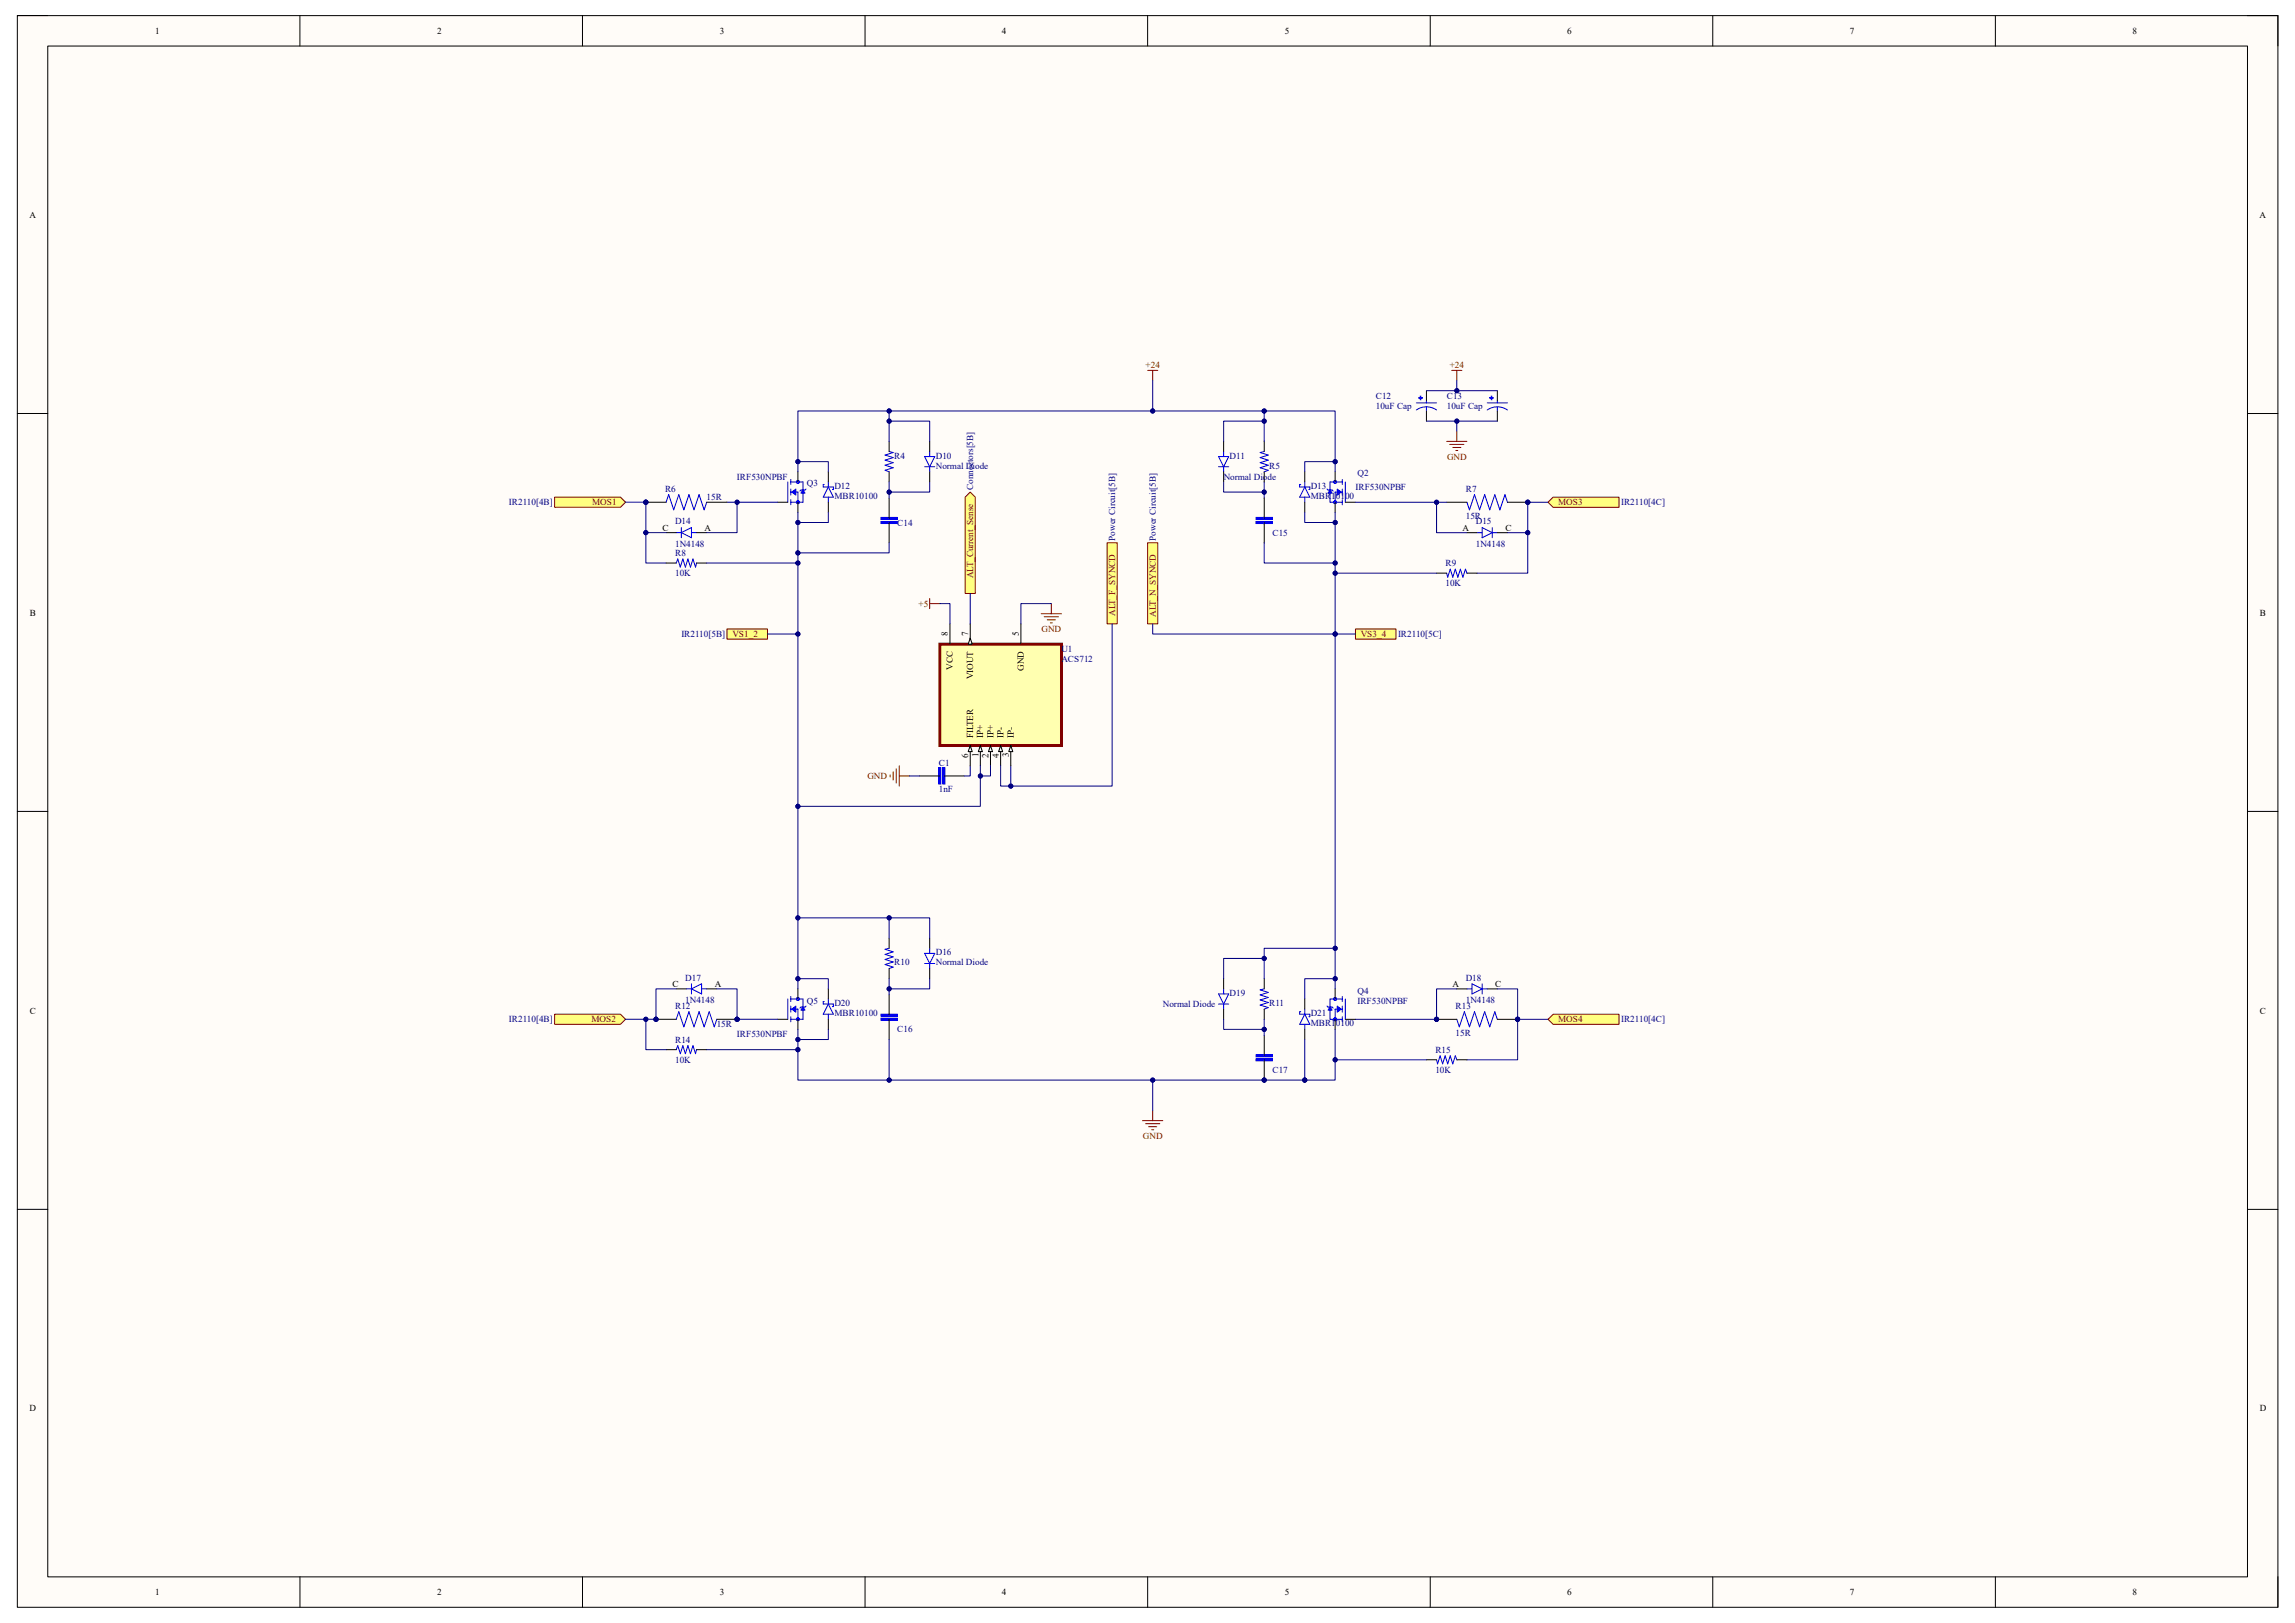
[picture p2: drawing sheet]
<svg xmlns="http://www.w3.org/2000/svg" width="297mm" height="210mm" viewBox="0 0 297 210" stroke-linecap="round" stroke-linejoin="round" font-family="sans-serif">
<defs><g id="words">
<g font-size="1.2">
<text x="20.1" y="4.4">1</text>
<text x="56.6" y="4.4">2</text>
<text x="93.2" y="4.4">3</text>
<text x="129.7" y="4.4">4</text>
<text x="166.3" y="4.4">5</text>
<text x="202.8" y="4.4">6</text>
<text x="239.4" y="4.4">7</text>
<text x="276" y="4.4">8</text>
<text x="3.8" y="28.2">A</text>
<text x="292.4" y="28.2">A</text>
<text x="85.7" y="68.7">C</text>
<text x="91.2" y="68.7">A</text>
<text x="189.3" y="68.7">A</text>
<text x="194.8" y="68.7">C</text>
<text x="3.9" y="79.7">B</text>
<text x="122.7" y="82.3" transform="rotate(-90 122.7 82.3)">8</text>
<text x="125.3" y="82.3" transform="rotate(-90 125.3 82.3)">7</text>
<text x="131.9" y="82.3" transform="rotate(-90 131.9 82.3)">5</text>
<text x="292.5" y="79.7">B</text>
<text x="123.3" y="86.7" transform="rotate(-90 123.3 86.7)">VCC</text>
<text x="125.9" y="87.9" transform="rotate(-90 125.9 87.9)">VIOUT</text>
<text x="132.5" y="86.8" transform="rotate(-90 132.5 86.8)">GND</text>
<text x="125.9" y="95.5" transform="rotate(-90 125.9 95.5)">FILTER</text>
<text x="127.3" y="95.5" transform="rotate(-90 127.3 95.5)">IP+</text>
<text x="128.6" y="95.5" transform="rotate(-90 128.6 95.5)">IP+</text>
<text x="129.9" y="95.5" transform="rotate(-90 129.9 95.5)">IP-</text>
<text x="131.2" y="95.5" transform="rotate(-90 131.2 95.5)">IP-</text>
<text x="125.3" y="98" transform="rotate(-90 125.3 98)">6</text>
<text x="126.6" y="98" transform="rotate(-90 126.6 98)">1</text>
<text x="127.9" y="98" transform="rotate(-90 127.9 98)">2</text>
<text x="129.2" y="98.1" transform="rotate(-90 129.2 98.1)">4</text>
<text x="130.6" y="98" transform="rotate(-90 130.6 98)">3</text>
<text x="3.9" y="131.1">C</text>
<text x="87" y="127.7">C</text>
<text x="92.5" y="127.7">A</text>
<text x="188" y="127.7">A</text>
<text x="193.5" y="127.7">C</text>
<text x="292.4" y="131.1">C</text>
<text x="3.8" y="182.6">D</text>
<text x="292.4" y="182.6">D</text>
<text x="20.1" y="206.4">1</text>
<text x="56.6" y="206.4">2</text>
<text x="93.2" y="206.4">3</text>
<text x="129.7" y="206.4">4</text>
<text x="166.3" y="206.4">5</text>
<text x="202.8" y="206.4">6</text>
<text x="239.4" y="206.4">7</text>
<text x="276" y="206.4">8</text>
</g>
<g font-size="1.2" fill="#800000">
<text x="148.3" y="47.7">+24</text>
<text x="187.6" y="47.7">+24</text>
<text x="187.3" y="59.5">GND</text>
<text x="76.6" y="65.4">MOS1</text>
<text x="201.6" y="65.4">MOS3</text>
<text x="125.9" y="74.8" transform="rotate(-90 125.9 74.8)">ALT_Current_Sense</text>
<text x="94.8" y="82.4">VS1_2</text>
<text x="118.9" y="78.5">+5</text>
<text x="134.8" y="81.8">GND</text>
<text x="144.3" y="79.7" transform="rotate(-90 144.3 79.7)">ALT_F_SYNCD</text>
<text x="149.6" y="79.8" transform="rotate(-90 149.6 79.8)">ALT_N_SYNCD</text>
<text x="176.1" y="82.4">VS3_4</text>
<text x="112.3" y="100.8">GND</text>
<text x="76.5" y="132.3">MOS2</text>
<text x="201.6" y="132.3">MOS4</text>
<text x="147.9" y="147.4">GND</text>
</g>
<g font-size="1.2" fill="#000080">
<text x="178.1" y="51.6">C12</text>
<text x="178.1" y="52.9">10uF Cap</text>
<text x="187.2" y="51.6">C13</text>
<text x="187.2" y="52.9">10uF Cap</text>
<text x="115.7" y="59.4">R4</text>
<text x="121.1" y="59.4">D10</text>
<text x="159.1" y="59.4">D11</text>
<text x="65.9" y="65.4">IR2110[4B]</text>
<text x="86.1" y="63.6">R6</text>
<text x="91.4" y="64.7">15R</text>
<text x="95.4" y="62.1">IRF530NPBF</text>
<text x="104.4" y="62.9">Q3</text>
<text x="108" y="63.3">D12</text>
<text x="108" y="64.6">MBR10100</text>
<text x="121.1" y="60.7">Normal Diode</text>
<text x="125.9" y="63.4" transform="rotate(-90 125.9 63.4)">Connectors[5B]</text>
<text x="158.4" y="62.1">Normal Diode</text>
<text x="164.3" y="60.7">R5</text>
<text x="169.6" y="63.3">D13</text>
<text x="169.6" y="64.6">MBR10100</text>
<text x="175.4" y="63.4">IRF530NPBF</text>
<text x="175.7" y="61.6">Q2</text>
<text x="189.7" y="63.6">R7</text>
<text x="209.8" y="65.4">IR2110[4C]</text>
<text x="87.4" y="67.9">D14</text>
<text x="87.4" y="70.8">1N4148</text>
<text x="87.4" y="71.9">R8</text>
<text x="116.1" y="68">C14</text>
<text x="144.3" y="70" transform="rotate(-90 144.3 70)">Power Circuit[5B]</text>
<text x="149.6" y="70" transform="rotate(-90 149.6 70)">Power Circuit[5B]</text>
<text x="164.7" y="69.3">C15</text>
<text x="189.7" y="67.1">15R</text>
<text x="191" y="67.9">D15</text>
<text x="191" y="70.8">1N4148</text>
<text x="87.4" y="74.5">10K</text>
<text x="187.1" y="73.2">R9</text>
<text x="187.1" y="75.9">10K</text>
<text x="88.2" y="82.4">IR2110[5B]</text>
<text x="180.9" y="82.4">IR2110[5C]</text>
<text x="137.4" y="84.4">U1</text>
<text x="137.4" y="85.7">ACS712</text>
<text x="121.5" y="99.1">C1</text>
<text x="121.5" y="102.5">1nF</text>
<text x="115.7" y="124.9">R10</text>
<text x="121.1" y="123.6">D16</text>
<text x="121.1" y="124.9">Normal Diode</text>
<text x="87.4" y="130.5">R12</text>
<text x="88.7" y="126.9">D17</text>
<text x="88.7" y="129.8">1N4148</text>
<text x="104.4" y="129.9">Q5</text>
<text x="108" y="130.2">D20</text>
<text x="108" y="131.5">MBR10100</text>
<text x="150.5" y="130.3">Normal Diode</text>
<text x="159.1" y="128.9">D19</text>
<text x="164.3" y="130.2">R11</text>
<text x="169.6" y="131.5">D21</text>
<text x="175.7" y="128.6">Q4</text>
<text x="175.7" y="129.9">IRF530NPBF</text>
<text x="188.4" y="130.5">R13</text>
<text x="189.7" y="126.9">D18</text>
<text x="189.7" y="129.8">1N4148</text>
<text x="65.9" y="132.3">IR2110[4B]</text>
<text x="87.4" y="134.9">R14</text>
<text x="87.4" y="137.5">10K</text>
<text x="92.8" y="132.9">15R</text>
<text x="95.4" y="134.2">IRF530NPBF</text>
<text x="116.1" y="133.6">C16</text>
<text x="169.6" y="132.8">MBR10100</text>
<text x="185.8" y="136.2">R15</text>
<text x="188.4" y="134.1">15R</text>
<text x="209.8" y="132.3">IR2110[4C]</text>
<text x="164.7" y="138.9">C17</text>
<text x="185.8" y="138.9">10K</text>
</g>
</g></defs>
<path d="M2.2 2h292.6v206h-292.6z" fill-rule="evenodd" fill="#fffcf8"/>
<path d="M2.2 2h292.6v206h-292.6z" fill="none" stroke="#000" stroke-width=".13"/>
<path d="M6.2 6h284.7v198h-284.7z" fill-rule="evenodd" fill="#fffcf8"/>
<g fill="none" stroke="#000" stroke-width=".13">
<path d="M2.2 2h4M6.2 6h284.7v198h-284.7zM38.8 2v4M75.4 2v4M112 2v4M148.5 2v4M185.1 2v4M221.7 2v4M258.2 2v4M290.9 2h3.9v4M2.2 53.5h4M290.9 53.5h3.9"/>
<path d="M2.2 105h4M290.9 105h3.9M2.2 156.5h4M290.9 156.5h3.9M38.8 204v4M75.4 204v4M112 204v4M148.5 204v4M185.1 204v4M221.7 204v4M258.2 204v4M294.8 204v4"/>
</g>
<path d="M101.9 129.3v2.6M102.3 128.9v.7M102.3 130.2v.8M102.3 131.6v.6M102.3 130.6h1v1.3M102.3 129.3h1.6v2.6h-1.6M104.3 130.2l-.1 .1h-.5l-.2 .2" fill="none" stroke="#00f" stroke-width=".13"/>
<path d="M103.9 130.3l.3 .4h-.5z" fill="#00f"/>
<path d="M103.9 130.3l.3 .4h-.5z" fill="none" stroke="#00f" stroke-width=".13"/>
<path d="M102.5 130.6l.5-.4v.8z" fill="#00f"/>
<g fill="none" stroke="#00f" stroke-width=".13">
<path d="M101.9 62.4v2.6M102.3 62v.7M102.3 63.3v.8M102.3 64.7v.6M102.3 63.7h1v1.3M102.3 62.4h1.6v2.6h-1.6M104.3 63.3l-.1 .1h-.5l-.2 .1M102.5 130.6l.5-.4v.8z"/>
<circle cx="103.3" cy="131.9" r=".19"/>
<circle cx="103.3" cy="129.3" r=".19"/>
</g>
<path d="M100.6 131.9h1.3M103.3 128v1.3M103.3 131.9v1.3" fill="none" stroke="#000" stroke-width=".13"/>
<path d="M103.9 63.4l.3 .4h-.5z" fill="#00f"/>
<path d="M103.9 63.4l.3 .4h-.5z" fill="none" stroke="#00f" stroke-width=".13"/>
<path d="M102.5 63.7l.5-.4v.8z" fill="#00f"/>
<g fill="none" stroke="#00f" stroke-width=".13">
<path d="M102.5 63.7l.5-.4v.8zM171.7 130.2l.2 .1h.5l.1 .2M172.1 129.3v2.6h1.6M172.1 129.3h1.6M173.7 128.9v.7M173.7 130.2v.8M173.7 131.6v.6M173.7 130.6h-.9v1.3M174.1 129.3v2.6"/>
<circle cx="103.3" cy="65" r=".19"/>
<circle cx="103.3" cy="62.4" r=".19"/>
<circle cx="103.3" cy="65" r=".18"/>
<circle cx="103.3" cy="62.4" r=".18"/>
</g>
<path d="M100.6 65h1.3M103.3 61v1.4M103.3 65v1.3" fill="none" stroke="#000" stroke-width=".13"/>
<path d="M172.1 130.3l.3 .4h-.5z" fill="#00f"/>
<path d="M172.1 130.3l.3 .4h-.5z" fill="none" stroke="#00f" stroke-width=".13"/>
<path d="M173.1 130.2l.5 .4-.5 .4z" fill="#00f"/>
<g fill="none" stroke="#00f" stroke-width=".13">
<path d="M171.7 63.3l.2 .1h.5l.1 .1M172.1 62.4v2.6h1.6M172.1 62.4h1.6M173.7 62v.7M173.7 63.3v.8M173.7 64.7v.6M173.7 63.7h-.9v1.3M174.1 62.4v2.6M173.1 130.2l.5 .4-.5 .4z"/>
<circle cx="172.8" cy="131.9" r=".19"/>
<circle cx="172.8" cy="129.3" r=".19"/>
</g>
<path d="M172.8 128v1.3M172.8 131.9v1.3M174.1 131.9h1.3" fill="none" stroke="#000" stroke-width=".13"/>
<path d="M172.1 63.4l.3 .4h-.5z" fill="#00f"/>
<path d="M172.1 63.4l.3 .4h-.5z" fill="none" stroke="#00f" stroke-width=".13"/>
<path d="M173.1 63.3l.5 .4-.5 .4z" fill="#00f"/>
<g fill="none" stroke="#00f" stroke-width=".13">
<path d="M173.1 63.3l.5 .4-.5 .4z"/>
<circle cx="172.8" cy="65" r=".19"/>
<circle cx="172.8" cy="62.4" r=".19"/>
<circle cx="172.8" cy="65" r=".18"/>
<circle cx="172.8" cy="62.4" r=".18"/>
</g>
<path d="M172.8 61v1.4M172.8 65v1.3M174.1 65h1.3" fill="none" stroke="#000" stroke-width=".13"/>
<path d="M148.5 47.9h1.3M149.2 47.9v1.3M147.9 145h2.6M148.3 145.4h1.8M148.7 145.8h1M149 146.2h.3M149.2 143.7v1.3" fill="none" stroke="#800000" stroke-width=".13"/>
<circle cx="83.6" cy="65" r=".26" fill="#000080"/>
<circle cx="83.6" cy="65" r=".26" fill="none" stroke="#000080" stroke-width=".13"/>
<path d="M86.2 65l.3-1 .7 2 .6-2 .7 2 .7-2 .6 2 .7-2 .6 2 .4-1" fill="none" stroke="#00f" stroke-width=".13"/>
<path d="M83.6 65h2.6" fill="none" stroke="#000" stroke-width=".13"/>
<circle cx="83.6" cy="65" r=".26" fill="#000080"/>
<circle cx="83.6" cy="65" r=".26" fill="none" stroke="#000080" stroke-width=".13"/>
<path d="M91.5 65h2.6" fill="none" stroke="#000" stroke-width=".13"/>
<circle cx="84.9" cy="131.9" r=".26" fill="#000080"/>
<circle cx="84.9" cy="131.9" r=".26" fill="none" stroke="#000080" stroke-width=".13"/>
<circle cx="95.4" cy="131.9" r=".26" fill="#000080"/>
<circle cx="95.4" cy="131.9" r=".26" fill="none" stroke="#000080" stroke-width=".13"/>
<path d="M87.5 131.9l.3-1 .7 2 .7-2 .6 2 .7-2 .6 2 .7-2 .6 2 .4-1" fill="none" stroke="#00f" stroke-width=".13"/>
<path d="M84.9 131.9h2.6" fill="none" stroke="#000" stroke-width=".13"/>
<circle cx="84.9" cy="131.9" r=".26" fill="#000080"/>
<circle cx="84.9" cy="131.9" r=".26" fill="none" stroke="#000080" stroke-width=".13"/>
<path d="M92.8 131.9h2.6" fill="none" stroke="#000" stroke-width=".13"/>
<circle cx="95.4" cy="131.9" r=".26" fill="#000080"/>
<circle cx="95.4" cy="131.9" r=".26" fill="none" stroke="#000080" stroke-width=".13"/>
<path d="M87.5 68.9h.7M88.2 68.9l1.3-.6v1.3zM88.2 68.3v1.3M89.5 68.9h.6M88.8 128h.7M89.5 127.3v1.3M89.5 128l1.3-.7v1.3zM90.8 128h.7" fill="none" stroke="#00f" stroke-width=".13"/>
<path d="M86.2 68.9h1.3M90.1 68.9h1.4M87.5 128h1.3M91.5 128h1.3" fill="none" stroke="#000" stroke-width=".13"/>
<path d="M71.8 64.3h8.5l.7 .7-.7 .6h-8.5z" fill-rule="evenodd" fill="#ffff80"/>
<path d="M71.8 64.3h8.5l.7 .7-.7 .6h-8.5z" fill="none" stroke="#800000" stroke-width=".13"/>
<path d="M71.8 131.2h8.5l.7 .7-.7 .6h-8.5z" fill-rule="evenodd" fill="#ffff80"/>
<path d="M71.8 131.2h8.5l.7 .7-.7 .6h-8.5z" fill="none" stroke="#800000" stroke-width=".13"/>
<circle cx="197.7" cy="65" r=".26" fill="#000080"/>
<circle cx="197.7" cy="65" r=".26" fill="none" stroke="#000080" stroke-width=".13"/>
<path d="M189.8 65l.4 1 .6-2 .7 2 .6-2 .7 2 .7-2 .6 2 .7-2 .3 1" fill="none" stroke="#00f" stroke-width=".13"/>
<path d="M195.1 65h2.6" fill="none" stroke="#000" stroke-width=".13"/>
<circle cx="197.7" cy="65" r=".26" fill="#000080"/>
<circle cx="197.7" cy="65" r=".26" fill="none" stroke="#000080" stroke-width=".13"/>
<path d="M187.2 65h2.6" fill="none" stroke="#000" stroke-width=".13"/>
<circle cx="196.4" cy="131.9" r=".26" fill="#000080"/>
<circle cx="196.4" cy="131.9" r=".26" fill="none" stroke="#000080" stroke-width=".13"/>
<circle cx="185.9" cy="131.9" r=".26" fill="#000080"/>
<circle cx="185.9" cy="131.9" r=".26" fill="none" stroke="#000080" stroke-width=".13"/>
<path d="M188.5 131.9l.4 1 .6-2 .7 2 .6-2 .7 2 .6-2 .7 2 .7-2 .3 1" fill="none" stroke="#00f" stroke-width=".13"/>
<path d="M193.8 131.9h2.6" fill="none" stroke="#000" stroke-width=".13"/>
<circle cx="196.4" cy="131.9" r=".26" fill="#000080"/>
<circle cx="196.4" cy="131.9" r=".26" fill="none" stroke="#000080" stroke-width=".13"/>
<path d="M185.9 131.9h2.6" fill="none" stroke="#000" stroke-width=".13"/>
<circle cx="185.9" cy="131.9" r=".26" fill="#000080"/>
<circle cx="185.9" cy="131.9" r=".26" fill="none" stroke="#000080" stroke-width=".13"/>
<path d="M191.2 68.9h.6M191.8 68.3l1.3 .6-1.3 .7zM193.1 68.3v1.3M193.1 68.9h.7M189.8 128h.7M190.5 127.3l1.3 .7-1.3 .6zM191.8 127.3v1.3M191.8 128h.7" fill="none" stroke="#00f" stroke-width=".13"/>
<path d="M189.8 68.9h1.4M193.8 68.9h1.3M188.5 128h1.3M192.5 128h1.3" fill="none" stroke="#000" stroke-width=".13"/>
<path d="M201 64.3h8.5v1.3h-8.5l-.7-.6z" fill-rule="evenodd" fill="#ffff80"/>
<path d="M201 64.3h8.5v1.3h-8.5l-.7-.6z" fill="none" stroke="#800000" stroke-width=".13"/>
<path d="M201 131.2h8.5v1.3h-8.5l-.7-.6z" fill-rule="evenodd" fill="#ffff80"/>
<path d="M201 131.2h8.5v1.3h-8.5l-.7-.6z" fill="none" stroke="#800000" stroke-width=".13"/>
<path d="M94.1 81.4h5.2v1.3h-5.2z" fill-rule="evenodd" fill="#ffff80"/>
<path d="M94.1 81.4h5.2v1.3h-5.2z" fill="none" stroke="#800000" stroke-width=".13"/>
<path d="M175.4 81.4h5.3v1.3h-5.3z" fill-rule="evenodd" fill="#ffff80"/>
<path d="M175.4 81.4h5.3v1.3h-5.3z" fill="none" stroke="#800000" stroke-width=".13"/>
<path d="M143.3 70.2h1.3v10.5h-1.3z" fill-rule="evenodd" fill="#ffff80"/>
<path d="M143.3 70.2h1.3v10.5h-1.3z" fill="none" stroke="#800000" stroke-width=".13"/>
<path d="M148.5 70.2h1.3v10.5h-1.3z" fill-rule="evenodd" fill="#ffff80"/>
<path d="M148.5 70.2h1.3v10.5h-1.3z" fill="none" stroke="#800000" stroke-width=".13"/>
<path d="M114 67.6h2.1M114 67.1h2.1M162.6 67.6h2.1M162.6 67.1h2.1M114 131.9h2.1M114 131.4h2.1" fill="none" stroke="#00f" stroke-width=".26"/>
<g fill="none" stroke="#00f" stroke-width=".13">
<path d="M115.1 58.4l.5 .2-1.1 .3 1.1 .3-1.1 .3 1.1 .4-1.1 .3 1.1 .3-1.1 .4 .6 .1M119.7 59.1h1.3l-.7 1.3zM120.3 58.4v.7M157.7 59.1h1.3l-.6 1.3zM158.4 58.4v.7M163.6 58.4l-.5 .2 1 .3-1 .3 1 .3-1 .4 1 .3-1 .3 1 .4-.5 .1M114 67.5h2.1v.2h-2.1zM114 67h2.1v.2h-2.1zM119.7 60.4h1.3M120.3 60.4v.6M157.7 60.4h1.3M158.4 60.4v.6"/>
<path d="M162.6 67.5h2.1v.2h-2.1zM162.6 67h2.1v.2h-2.1zM114 131.8h2.1v.2h-2.1zM114 131.2h2.1v.3h-2.1zM115.1 122.7l-.6 .1 1.1 .4-1.1 .3 1.1 .3-1.1 .4 1.1 .3-1.1 .3 1.1 .3-.5 .2M119.7 123.4h1.3l-.7 1.3zM119.7 124.7h1.3M120.3 122.7v.7M120.3 124.7v.6"/>
</g>
<g fill="none" stroke="#000" stroke-width=".13">
<path d="M115.1 57.1v1.3M120.3 57.1v1.3M158.4 57.1v1.3M163.6 57.1v1.3M115.1 61v1.4M115.1 64.5v2.6M115.1 67.6v2.6M120.3 61v1.4M158.4 61v1.4M163.6 61v1.4M163.6 64.5v2.6M163.6 67.6v2.6"/>
<path d="M115.1 121.4v1.3M115.1 125.3v1.3M115.1 128.7v2.7M115.1 131.9v2.6M120.3 121.4v1.3M120.3 125.3v1.3"/>
</g>
<circle cx="163.6" cy="139.8" r=".26" fill="#000080"/>
<circle cx="163.6" cy="139.8" r=".26" fill="none" stroke="#000080" stroke-width=".13"/>
<path d="M162.6 137.1h2.1M162.6 136.6h2.1" fill="none" stroke="#00f" stroke-width=".26"/>
<path d="M162.6 137h2.1v.3h-2.1zM162.6 136.5h2.1v.2h-2.1z" fill="none" stroke="#00f" stroke-width=".13"/>
<path d="M163.6 137.1v2.7" fill="none" stroke="#000" stroke-width=".13"/>
<circle cx="163.6" cy="139.8" r=".26" fill="#000080"/>
<circle cx="163.6" cy="139.8" r=".26" fill="none" stroke="#000080" stroke-width=".13"/>
<g fill="none" stroke="#000" stroke-width=".13">
<path d="M86.2 72.9h1.3M90.1 72.9h1.4M185.9 74.2h1.3M189.8 74.2h1.4M86.2 135.8h1.3M90.1 135.8h1.4M158.4 126.6v1.4M158.4 130.6v1.3M163.6 126.6v1.4M163.6 130.6v1.3M163.6 134v2.6M184.6 137.1h1.3"/>
<path d="M188.5 137.1h1.3"/>
</g>
<path d="M87.5 72.9l.2-.6 .3 1.1 .4-1.1 .3 1.1 .3-1.1 .4 1.1 .3-1.1 .3 1.1 .1-.5M187.2 74.2l.2 .5 .3-1.1 .3 1.1 .3-1.1 .4 1.1 .3-1.1 .3 1.1 .4-1.1 .1 .6M87.5 135.8l.2-.5 .3 1.1 .4-1.1 .3 1.1 .3-1.1 .4 1.1 .3-1.1 .3 1.1 .1-.6M157.7 128.6h1.3l-.6 1.3zM157.7 129.9h1.3M158.4 128v.6M158.4 129.9v.7M163.6 128l-.5 .1 1 .3-1 .3 1 .4-1 .3 1 .3-1 .4 1 .3-.5 .2M185.9 137.1l.1 .6 .4-1.1 .3 1.1 .3-1.1 .4 1.1 .3-1.1 .3 1.1 .3-1.1 .2 .5" fill="none" stroke="#00f" stroke-width=".13"/>
<path d="M183.8 51.3l.1 .4z" fill-rule="evenodd" fill="#00f"/>
<path d="M183.8 51.3l.1 .4z" fill="none" stroke="#00f" stroke-width=".13"/>
<path d="M183.6 51.5h.5h-.5z" fill-rule="evenodd" fill="#00f"/>
<path d="M183.3 53.1a2.29 2.29 0 0 1 2.6 0M183.3 52.1h2.6M183.6 51.5h.5h-.5zM184.6 51.9v.2M184.6 52.7v.5" fill="none" stroke="#00f" stroke-width=".13"/>
<path d="M184.6 50.6v1.3M184.6 53.2v1.3" fill="none" stroke="#000" stroke-width=".13"/>
<path d="M193 51.3l.1 .4z" fill-rule="evenodd" fill="#00f"/>
<path d="M193 51.3l.1 .4z" fill="none" stroke="#00f" stroke-width=".13"/>
<path d="M192.8 51.5h.5h-.5z" fill-rule="evenodd" fill="#00f"/>
<g fill="none" stroke="#00f" stroke-width=".13">
<path d="M192.5 53.1a2.29 2.29 0 0 1 2.6 0M192.5 52.1h2.6M192.8 51.5h.5h-.5zM193.8 51.9v.2M193.8 52.7v.5M106.7 62.7h-.2v.3h1.4v.3h-.2M107.2 63l.7 1.3h-1.4zM107.2 62.4v.6M107.2 64.3v.7M168.3 62.7h-.1v.3h1.3v.3h-.1M168.9 63l.6 1.3h-1.3zM168.9 62.4v.6"/>
<path d="M168.9 64.3v.7M106.7 129.6h-.2v.3h1.4v.4h-.2M107.2 129.3v.6M107.2 131.2v.7M107.2 129.9l.7 1.3h-1.4zM168.3 130.9h-.1v.3h1.3v.4h-.1M168.9 131.2l.6 1.3h-1.3zM168.9 130.6v.6M168.9 132.5v.7"/>
</g>
<path d="M193.8 50.6v1.3M193.8 53.2v1.3M107.2 61v1.4M107.2 65v1.3M168.9 61v1.4M168.9 65v1.3M107.2 128v1.3M107.2 131.9v1.3M168.9 129.3v1.3M168.9 133.2v1.3" fill="none" stroke="#000" stroke-width=".13"/>
<path d="M187.2 57.1h2.6M187.6 57.5h1.9M187.9 47.9h1.3M188 57.9h1.1M188.4 58.3h.3M188.5 47.9v1.3M188.5 55.8v1.3" fill="none" stroke="#800000" stroke-width=".13"/>
<path d="M121.6 83.4h15.8v13.1h-15.8z" fill-rule="evenodd" fill="#ffffb0"/>
<path d="M121.6 83.4h15.8v13.1h-15.8z" fill="none" stroke="#800000" stroke-width=".38"/>
<path d="M125.6 96.5v2.6" fill="none" stroke="#000" stroke-width=".13"/>
<path d="M125.6 96.5l.2 .8h-.5z" fill="#f8fcff"/>
<path d="M125.6 96.5l.2 .8h-.5zM126.9 96.5v2.6" fill="none" stroke="#000" stroke-width=".13"/>
<path d="M126.9 96.5l.2 .8h-.5z" fill="#f8fcff"/>
<path d="M126.9 96.5l.2 .8h-.5zM128.2 96.5v2.6" fill="none" stroke="#000" stroke-width=".13"/>
<path d="M128.2 96.5l.2 .8h-.5z" fill="#f8fcff"/>
<path d="M128.2 96.5l.2 .8h-.5zM129.5 96.5v2.6" fill="none" stroke="#000" stroke-width=".13"/>
<path d="M129.5 96.5l.3 .8h-.6z" fill="#f8fcff"/>
<path d="M129.5 96.5l.3 .8h-.6zM130.8 96.5v2.6" fill="none" stroke="#000" stroke-width=".13"/>
<path d="M130.8 96.5l.3 .8h-.5z" fill="#f8fcff"/>
<path d="M122.9 80.7v2.7M125.6 80.7v2.7M130.8 96.5l.3 .8h-.5z" fill="none" stroke="#000" stroke-width=".13"/>
<path d="M125.6 82.6l.2 .8h-.5z" fill="#f8fcff"/>
<path d="M125.6 82.6l.2 .8h-.5zM132.1 80.7v2.7M119 100.4h2.6M122.2 100.4h2.6" fill="none" stroke="#000" stroke-width=".13"/>
<path d="M120.3 77.4v1.4M120.3 78.1h1.3M134.7 79.4h2.7M135.1 79.8h1.9M136.1 78.1v1.3M115.6 99.9v1M116 99.5v1.8M116.4 99.1v2.6M135.5 80.2h1.1M135.9 80.6h.3M115.2 100.3v.2M116.4 100.4h1.3" fill="none" stroke="#800000" stroke-width=".13"/>
<path d="M121.6 99.4v2.1M122.2 99.4v2.1" fill="none" stroke="#00f" stroke-width=".26"/>
<path d="M121.5 99.4h.3v2.1h-.3zM122 99.4h.3v2.1h-.3z" fill="none" stroke="#00f" stroke-width=".13"/>
<path d="M125.6 63.7l.6 .6v12.5h-1.3v-12.5z" fill-rule="evenodd" fill="#ffff80"/>
<path d="M125.6 63.7l.6 .6v12.5h-1.3v-12.5z" fill="none" stroke="#800000" stroke-width=".13"/>
<path d="M95.4 65v3.9h-3.9" fill="none" stroke="#000080" stroke-width=".13"/>
<circle cx="95.4" cy="65" r=".26" fill="#000080"/>
<g fill="none" stroke="#000080" stroke-width=".13">
<path d="M83.6 65v3.9h2.6"/>
<circle cx="95.4" cy="65" r=".26"/>
</g>
<circle cx="83.6" cy="68.9" r=".26" fill="#000080"/>
<circle cx="83.6" cy="68.9" r=".26" fill="none" stroke="#000080" stroke-width=".13"/>
<circle cx="83.6" cy="65" r=".26" fill="#000080"/>
<g fill="none" stroke="#000080" stroke-width=".13">
<path d="M92.8 128h2.6v3.9"/>
<circle cx="83.6" cy="65" r=".26"/>
</g>
<circle cx="95.4" cy="131.9" r=".26" fill="#000080"/>
<g fill="none" stroke="#000080" stroke-width=".13">
<path d="M87.5 128h-2.6v3.9"/>
<circle cx="95.4" cy="131.9" r=".26"/>
</g>
<circle cx="84.9" cy="131.9" r=".26" fill="#000080"/>
<g fill="none" stroke="#000080" stroke-width=".13">
<path d="M81 65h2.6"/>
<circle cx="84.9" cy="131.9" r=".26"/>
</g>
<circle cx="83.6" cy="65" r=".26" fill="#000080"/>
<g fill="none" stroke="#000080" stroke-width=".13">
<path d="M95.4 131.9h5.2"/>
<circle cx="83.6" cy="65" r=".26"/>
</g>
<circle cx="95.4" cy="131.9" r=".26" fill="#000080"/>
<g fill="none" stroke="#000080" stroke-width=".13">
<path d="M185.9 65v3.9h3.9"/>
<circle cx="95.4" cy="131.9" r=".26"/>
</g>
<circle cx="185.9" cy="65" r=".26" fill="#000080"/>
<g fill="none" stroke="#000080" stroke-width=".13">
<path d="M197.7 65v3.9h-2.6"/>
<circle cx="185.9" cy="65" r=".26"/>
</g>
<circle cx="197.7" cy="68.9" r=".26" fill="#000080"/>
<circle cx="197.7" cy="68.9" r=".26" fill="none" stroke="#000080" stroke-width=".13"/>
<circle cx="197.7" cy="65" r=".26" fill="#000080"/>
<g fill="none" stroke="#000080" stroke-width=".13">
<path d="M188.5 128h-2.6v3.9"/>
<circle cx="197.7" cy="65" r=".26"/>
</g>
<circle cx="185.9" cy="131.9" r=".26" fill="#000080"/>
<g fill="none" stroke="#000080" stroke-width=".13">
<path d="M193.8 128h2.6v3.9"/>
<circle cx="185.9" cy="131.9" r=".26"/>
</g>
<circle cx="196.4" cy="131.9" r=".26" fill="#000080"/>
<g fill="none" stroke="#000080" stroke-width=".13">
<path d="M196.4 131.9h3.9"/>
<circle cx="196.4" cy="131.9" r=".26"/>
</g>
<circle cx="196.4" cy="131.9" r=".26" fill="#000080"/>
<g fill="none" stroke="#000080" stroke-width=".13">
<path d="M197.7 65h2.6"/>
<circle cx="196.4" cy="131.9" r=".26"/>
</g>
<circle cx="197.7" cy="65" r=".26" fill="#000080"/>
<g fill="none" stroke="#000080" stroke-width=".13">
<path d="M175.4 131.9h10.5"/>
<circle cx="197.7" cy="65" r=".26"/>
</g>
<circle cx="185.9" cy="131.9" r=".26" fill="#000080"/>
<g fill="none" stroke="#000080" stroke-width=".13">
<path d="M99.3 82h4"/>
<circle cx="185.9" cy="131.9" r=".26"/>
</g>
<circle cx="103.3" cy="82" r=".26" fill="#000080"/>
<g fill="none" stroke="#000080" stroke-width=".13">
<path d="M172.8 82h2.6"/>
<circle cx="103.3" cy="82" r=".26"/>
</g>
<circle cx="172.8" cy="82" r=".26" fill="#000080"/>
<g fill="none" stroke="#000080" stroke-width=".13">
<path d="M149.2 80.7v1.3h23.6"/>
<circle cx="172.8" cy="82" r=".26"/>
</g>
<circle cx="172.8" cy="82" r=".26" fill="#000080"/>
<g fill="none" stroke="#000080" stroke-width=".13">
<path d="M107.2 66.3v1.3h-3.9"/>
<circle cx="172.8" cy="82" r=".26"/>
</g>
<circle cx="103.3" cy="67.6" r=".26" fill="#000080"/>
<g fill="none" stroke="#000080" stroke-width=".13">
<path d="M168.9 66.3v1.3h3.9"/>
<circle cx="103.3" cy="67.6" r=".26"/>
</g>
<circle cx="172.8" cy="67.6" r=".26" fill="#000080"/>
<g fill="none" stroke="#000080" stroke-width=".13">
<path d="M103.3 126.6h3.9v1.4"/>
<circle cx="172.8" cy="67.6" r=".26"/>
</g>
<circle cx="103.3" cy="126.6" r=".26" fill="#000080"/>
<g fill="none" stroke="#000080" stroke-width=".13">
<path d="M172.8 126.6h-3.9v2.7"/>
<circle cx="103.3" cy="126.6" r=".26"/>
</g>
<circle cx="172.8" cy="126.6" r=".26" fill="#000080"/>
<g fill="none" stroke="#000080" stroke-width=".13">
<path d="M172.8 59.7h-3.9v1.3"/>
<circle cx="172.8" cy="126.6" r=".26"/>
</g>
<circle cx="172.8" cy="59.7" r=".26" fill="#000080"/>
<g fill="none" stroke="#000080" stroke-width=".13">
<path d="M103.3 59.7h3.9v1.3"/>
<circle cx="172.8" cy="59.7" r=".26"/>
</g>
<circle cx="103.3" cy="59.7" r=".26" fill="#000080"/>
<g fill="none" stroke="#000080" stroke-width=".13">
<path d="M120.3 62.4v1.3h-5.2"/>
<circle cx="103.3" cy="59.7" r=".26"/>
</g>
<circle cx="115.1" cy="63.7" r=".26" fill="#000080"/>
<g fill="none" stroke="#000080" stroke-width=".13">
<path d="M115.1 54.5h5.2v2.6"/>
<circle cx="115.1" cy="63.7" r=".26"/>
</g>
<circle cx="115.1" cy="54.5" r=".26" fill="#000080"/>
<g fill="none" stroke="#000080" stroke-width=".13">
<path d="M115.1 70.2v1.3h-11.8"/>
<circle cx="115.1" cy="54.5" r=".26"/>
</g>
<circle cx="103.3" cy="71.5" r=".26" fill="#000080"/>
<g fill="none" stroke="#000080" stroke-width=".13">
<path d="M158.4 62.4v1.3h5.2"/>
<circle cx="103.3" cy="71.5" r=".26"/>
</g>
<circle cx="163.6" cy="63.7" r=".26" fill="#000080"/>
<g fill="none" stroke="#000080" stroke-width=".13">
<path d="M163.6 54.5h-5.2v2.6"/>
<circle cx="163.6" cy="63.7" r=".26"/>
</g>
<circle cx="163.6" cy="54.5" r=".26" fill="#000080"/>
<g fill="none" stroke="#000080" stroke-width=".13">
<path d="M163.6 70.2v2.7h9.2"/>
<circle cx="163.6" cy="54.5" r=".26"/>
</g>
<circle cx="172.8" cy="72.9" r=".26" fill="#000080"/>
<g fill="none" stroke="#000080" stroke-width=".13">
<path d="M120.3 126.6v1.4h-5.2"/>
<circle cx="172.8" cy="72.9" r=".26"/>
</g>
<circle cx="115.1" cy="128" r=".26" fill="#000080"/>
<g fill="none" stroke="#000080" stroke-width=".13">
<path d="M149.2 139.8v3.9"/>
<circle cx="115.1" cy="128" r=".26"/>
</g>
<circle cx="149.2" cy="139.8" r=".26" fill="#000080"/>
<g fill="none" stroke="#000080" stroke-width=".13">
<path d="M168.9 134.5v5.3"/>
<circle cx="149.2" cy="139.8" r=".26"/>
</g>
<circle cx="168.9" cy="139.8" r=".26" fill="#000080"/>
<g fill="none" stroke="#000080" stroke-width=".13">
<path d="M115.1 134.5v5.3"/>
<circle cx="168.9" cy="139.8" r=".26"/>
</g>
<circle cx="115.1" cy="139.8" r=".26" fill="#000080"/>
<g fill="none" stroke="#000080" stroke-width=".13">
<path d="M115.1 121.4v-2.6h5.2v2.6"/>
<circle cx="115.1" cy="139.8" r=".26"/>
</g>
<circle cx="115.1" cy="118.8" r=".26" fill="#000080"/>
<g fill="none" stroke="#000080" stroke-width=".13">
<path d="M103.3 118.8h11.8"/>
<circle cx="115.1" cy="118.8" r=".26"/>
</g>
<circle cx="115.1" cy="118.8" r=".26" fill="#000080"/>
<circle cx="115.1" cy="118.8" r=".26" fill="none" stroke="#000080" stroke-width=".13"/>
<circle cx="103.3" cy="118.8" r=".26" fill="#000080"/>
<g fill="none" stroke="#000080" stroke-width=".13">
<path d="M107.2 133.2v1.3h-3.9"/>
<circle cx="103.3" cy="118.8" r=".26"/>
</g>
<circle cx="103.3" cy="134.5" r=".26" fill="#000080"/>
<g fill="none" stroke="#000080" stroke-width=".13">
<path d="M158.4 131.9v1.3h5.2"/>
<circle cx="103.3" cy="134.5" r=".26"/>
</g>
<circle cx="163.6" cy="133.2" r=".26" fill="#000080"/>
<g fill="none" stroke="#000080" stroke-width=".13">
<path d="M163.6 124h-5.2v2.6"/>
<circle cx="163.6" cy="133.2" r=".26"/>
</g>
<circle cx="163.6" cy="124" r=".26" fill="#000080"/>
<g fill="none" stroke="#000080" stroke-width=".13">
<path d="M91.5 72.9h11.8"/>
<circle cx="163.6" cy="124" r=".26"/>
</g>
<circle cx="103.3" cy="72.9" r=".26" fill="#000080"/>
<g fill="none" stroke="#000080" stroke-width=".13">
<path d="M83.6 68.9v4h2.6"/>
<circle cx="103.3" cy="72.9" r=".26"/>
</g>
<circle cx="83.6" cy="68.9" r=".26" fill="#000080"/>
<g fill="none" stroke="#000080" stroke-width=".13">
<path d="M91.5 135.8h11.8"/>
<circle cx="83.6" cy="68.9" r=".26"/>
</g>
<circle cx="103.3" cy="135.8" r=".26" fill="#000080"/>
<g fill="none" stroke="#000080" stroke-width=".13">
<path d="M83.6 131.9v3.9h2.6"/>
<circle cx="103.3" cy="135.8" r=".26"/>
</g>
<circle cx="83.6" cy="131.9" r=".26" fill="#000080"/>
<g fill="none" stroke="#000080" stroke-width=".13">
<path d="M172.8 137.1h11.8"/>
<circle cx="83.6" cy="131.9" r=".26"/>
</g>
<circle cx="172.8" cy="137.1" r=".26" fill="#000080"/>
<g fill="none" stroke="#000080" stroke-width=".13">
<path d="M196.4 131.9v5.2h-6.6"/>
<circle cx="172.8" cy="137.1" r=".26"/>
</g>
<circle cx="196.4" cy="131.9" r=".26" fill="#000080"/>
<g fill="none" stroke="#000080" stroke-width=".13">
<path d="M197.7 68.9v5.3h-6.5"/>
<circle cx="196.4" cy="131.9" r=".26"/>
</g>
<circle cx="197.7" cy="68.9" r=".26" fill="#000080"/>
<g fill="none" stroke="#000080" stroke-width=".13">
<path d="M172.8 74.2h13.1"/>
<circle cx="197.7" cy="68.9" r=".26"/>
</g>
<circle cx="172.8" cy="74.2" r=".26" fill="#000080"/>
<g fill="none" stroke="#000080" stroke-width=".13">
<path d="M188.5 49.2v1.4"/>
<circle cx="172.8" cy="74.2" r=".26"/>
</g>
<circle cx="188.5" cy="50.6" r=".26" fill="#000080"/>
<g fill="none" stroke="#000080" stroke-width=".13">
<path d="M188.5 54.5v1.3"/>
<circle cx="188.5" cy="50.6" r=".26"/>
</g>
<circle cx="188.5" cy="54.5" r=".26" fill="#000080"/>
<g fill="none" stroke="#000080" stroke-width=".13">
<path d="M94.1 65h6.5"/>
<circle cx="188.5" cy="54.5" r=".26"/>
</g>
<circle cx="95.4" cy="65" r=".26" fill="#000080"/>
<g fill="none" stroke="#000080" stroke-width=".13">
<path d="M115.1 62.4v2.1"/>
<circle cx="95.4" cy="65" r=".26"/>
</g>
<circle cx="115.1" cy="63.7" r=".26" fill="#000080"/>
<g fill="none" stroke="#000080" stroke-width=".13">
<path d="M115.1 53.2v3.9"/>
<circle cx="115.1" cy="63.7" r=".26"/>
</g>
<circle cx="115.1" cy="54.5" r=".26" fill="#000080"/>
<circle cx="115.1" cy="54.5" r=".26" fill="none" stroke="#000080" stroke-width=".13"/>
<circle cx="115.1" cy="53.2" r=".26" fill="#000080"/>
<g fill="none" stroke="#000080" stroke-width=".13">
<path d="M121.6 78.1h1.3v2.6M125.6 76.8v3.9M136.1 78.1h-4v2.6M125.6 99.1v1.3h-.8M117.7 100.4h1.3M81 131.9h3.9"/>
<circle cx="115.1" cy="53.2" r=".26"/>
</g>
<circle cx="83.6" cy="131.9" r=".26" fill="#000080"/>
<circle cx="83.6" cy="131.9" r=".26" fill="none" stroke="#000080" stroke-width=".13"/>
<circle cx="84.9" cy="131.9" r=".26" fill="#000080"/>
<g fill="none" stroke="#000080" stroke-width=".13">
<path d="M103.3 66.3v61.7"/>
<circle cx="84.9" cy="131.9" r=".26"/>
</g>
<circle cx="103.3" cy="67.6" r=".26" fill="#000080"/>
<circle cx="103.3" cy="67.6" r=".26" fill="none" stroke="#000080" stroke-width=".13"/>
<circle cx="103.3" cy="71.5" r=".26" fill="#000080"/>
<circle cx="103.3" cy="71.5" r=".26" fill="none" stroke="#000080" stroke-width=".13"/>
<circle cx="103.3" cy="72.9" r=".26" fill="#000080"/>
<circle cx="103.3" cy="72.9" r=".26" fill="none" stroke="#000080" stroke-width=".13"/>
<circle cx="103.3" cy="82" r=".26" fill="#000080"/>
<circle cx="103.3" cy="82" r=".26" fill="none" stroke="#000080" stroke-width=".13"/>
<circle cx="103.3" cy="104.3" r=".26" fill="#000080"/>
<circle cx="103.3" cy="104.3" r=".26" fill="none" stroke="#000080" stroke-width=".13"/>
<circle cx="103.3" cy="118.8" r=".26" fill="#000080"/>
<circle cx="103.3" cy="118.8" r=".26" fill="none" stroke="#000080" stroke-width=".13"/>
<circle cx="103.3" cy="126.6" r=".26" fill="#000080"/>
<g fill="none" stroke="#000080" stroke-width=".13">
<path d="M115.1 126.6v2.1"/>
<circle cx="103.3" cy="126.6" r=".26"/>
</g>
<circle cx="115.1" cy="128" r=".26" fill="#000080"/>
<g fill="none" stroke="#000080" stroke-width=".13">
<path d="M149.2 53.2h-45.9v7.8"/>
<circle cx="115.1" cy="128" r=".26"/>
</g>
<circle cx="103.3" cy="59.7" r=".26" fill="#000080"/>
<circle cx="103.3" cy="59.7" r=".26" fill="none" stroke="#000080" stroke-width=".13"/>
<circle cx="115.1" cy="53.2" r=".26" fill="#000080"/>
<circle cx="115.1" cy="53.2" r=".26" fill="none" stroke="#000080" stroke-width=".13"/>
<circle cx="149.2" cy="53.2" r=".26" fill="#000080"/>
<g fill="none" stroke="#000080" stroke-width=".13">
<path d="M103.3 133.2v6.6h65.6"/>
<circle cx="149.2" cy="53.2" r=".26"/>
</g>
<circle cx="103.3" cy="134.5" r=".26" fill="#000080"/>
<circle cx="103.3" cy="134.5" r=".26" fill="none" stroke="#000080" stroke-width=".13"/>
<circle cx="103.3" cy="135.8" r=".26" fill="#000080"/>
<circle cx="103.3" cy="135.8" r=".26" fill="none" stroke="#000080" stroke-width=".13"/>
<circle cx="115.1" cy="139.8" r=".26" fill="#000080"/>
<circle cx="115.1" cy="139.8" r=".26" fill="none" stroke="#000080" stroke-width=".13"/>
<circle cx="149.2" cy="139.8" r=".26" fill="#000080"/>
<circle cx="149.2" cy="139.8" r=".26" fill="none" stroke="#000080" stroke-width=".13"/>
<circle cx="163.6" cy="139.8" r=".26" fill="#000080"/>
<circle cx="163.6" cy="139.8" r=".26" fill="none" stroke="#000080" stroke-width=".13"/>
<circle cx="168.9" cy="139.8" r=".26" fill="#000080"/>
<g fill="none" stroke="#000080" stroke-width=".13">
<path d="M172.8 122.7h-9.2v3.9"/>
<circle cx="168.9" cy="139.8" r=".26"/>
</g>
<circle cx="163.6" cy="124" r=".26" fill="#000080"/>
<circle cx="163.6" cy="124" r=".26" fill="none" stroke="#000080" stroke-width=".13"/>
<circle cx="172.8" cy="122.7" r=".26" fill="#000080"/>
<g fill="none" stroke="#000080" stroke-width=".13">
<path d="M175.4 65h11.8"/>
<circle cx="172.8" cy="122.7" r=".26"/>
</g>
<circle cx="185.9" cy="65" r=".26" fill="#000080"/>
<g fill="none" stroke="#000080" stroke-width=".13">
<path d="M184.6 54.5h9.2"/>
<circle cx="185.9" cy="65" r=".26"/>
</g>
<circle cx="188.5" cy="54.5" r=".26" fill="#000080"/>
<g fill="none" stroke="#000080" stroke-width=".13">
<path d="M184.6 50.6h9.2"/>
<circle cx="188.5" cy="54.5" r=".26"/>
</g>
<circle cx="188.5" cy="50.6" r=".26" fill="#000080"/>
<g fill="none" stroke="#000080" stroke-width=".13">
<path d="M163.6 131.9v2.1"/>
<circle cx="188.5" cy="50.6" r=".26"/>
</g>
<circle cx="163.6" cy="133.2" r=".26" fill="#000080"/>
<g fill="none" stroke="#000080" stroke-width=".13">
<path d="M163.6 62.4v2.1"/>
<circle cx="163.6" cy="133.2" r=".26"/>
</g>
<circle cx="163.6" cy="63.7" r=".26" fill="#000080"/>
<g fill="none" stroke="#000080" stroke-width=".13">
<path d="M163.6 53.2v3.9"/>
<circle cx="163.6" cy="63.7" r=".26"/>
</g>
<circle cx="163.6" cy="54.5" r=".26" fill="#000080"/>
<circle cx="163.6" cy="54.5" r=".26" fill="none" stroke="#000080" stroke-width=".13"/>
<circle cx="163.6" cy="53.2" r=".26" fill="#000080"/>
<g fill="none" stroke="#000080" stroke-width=".13">
<path d="M172.8 66.3v61.7"/>
<circle cx="163.6" cy="53.2" r=".26"/>
</g>
<circle cx="172.8" cy="67.6" r=".26" fill="#000080"/>
<circle cx="172.8" cy="67.6" r=".26" fill="none" stroke="#000080" stroke-width=".13"/>
<circle cx="172.8" cy="72.9" r=".26" fill="#000080"/>
<circle cx="172.8" cy="72.9" r=".26" fill="none" stroke="#000080" stroke-width=".13"/>
<circle cx="172.8" cy="74.2" r=".26" fill="#000080"/>
<circle cx="172.8" cy="74.2" r=".26" fill="none" stroke="#000080" stroke-width=".13"/>
<circle cx="172.8" cy="82" r=".26" fill="#000080"/>
<circle cx="172.8" cy="82" r=".26" fill="none" stroke="#000080" stroke-width=".13"/>
<circle cx="172.8" cy="122.7" r=".26" fill="#000080"/>
<circle cx="172.8" cy="122.7" r=".26" fill="none" stroke="#000080" stroke-width=".13"/>
<circle cx="172.8" cy="126.6" r=".26" fill="#000080"/>
<g fill="none" stroke="#000080" stroke-width=".13">
<path d="M149.2 49.2v4h23.6v7.8"/>
<circle cx="172.8" cy="126.6" r=".26"/>
</g>
<circle cx="149.2" cy="53.2" r=".26" fill="#000080"/>
<circle cx="149.2" cy="53.2" r=".26" fill="none" stroke="#000080" stroke-width=".13"/>
<circle cx="163.6" cy="53.2" r=".26" fill="#000080"/>
<circle cx="163.6" cy="53.2" r=".26" fill="none" stroke="#000080" stroke-width=".13"/>
<circle cx="172.8" cy="59.7" r=".26" fill="#000080"/>
<g fill="none" stroke="#000080" stroke-width=".13">
<path d="M172.8 133.2v6.6h-3.9"/>
<circle cx="172.8" cy="59.7" r=".26"/>
</g>
<circle cx="168.9" cy="139.8" r=".26" fill="#000080"/>
<circle cx="168.9" cy="139.8" r=".26" fill="none" stroke="#000080" stroke-width=".13"/>
<circle cx="172.8" cy="137.1" r=".26" fill="#000080"/>
<g fill="none" stroke="#000080" stroke-width=".13">
<path d="M126.9 99.1v1.3h1.3v-1.3"/>
<circle cx="172.8" cy="137.1" r=".26"/>
</g>
<circle cx="126.9" cy="100.4" r=".26" fill="#000080"/>
<g fill="none" stroke="#000080" stroke-width=".13">
<path d="M126.9 100.4v3.9h-23.6"/>
<circle cx="126.9" cy="100.4" r=".26"/>
</g>
<circle cx="126.9" cy="100.4" r=".26" fill="#000080"/>
<circle cx="126.9" cy="100.4" r=".26" fill="none" stroke="#000080" stroke-width=".13"/>
<circle cx="103.3" cy="104.3" r=".26" fill="#000080"/>
<g fill="none" stroke="#000080" stroke-width=".13">
<path d="M129.5 99.1v2.6h1.3"/>
<circle cx="103.3" cy="104.3" r=".26"/>
</g>
<circle cx="130.8" cy="101.7" r=".26" fill="#000080"/>
<g fill="none" stroke="#000080" stroke-width=".13">
<path d="M143.9 80.7v21h-13.1v-2.6"/>
<circle cx="130.8" cy="101.7" r=".26"/>
</g>
<circle cx="130.8" cy="101.7" r=".26" fill="#000080"/>
<circle cx="130.8" cy="101.7" r=".26" fill="none" stroke="#000080" stroke-width=".13"/>
<use href="#words"/>
</svg>
